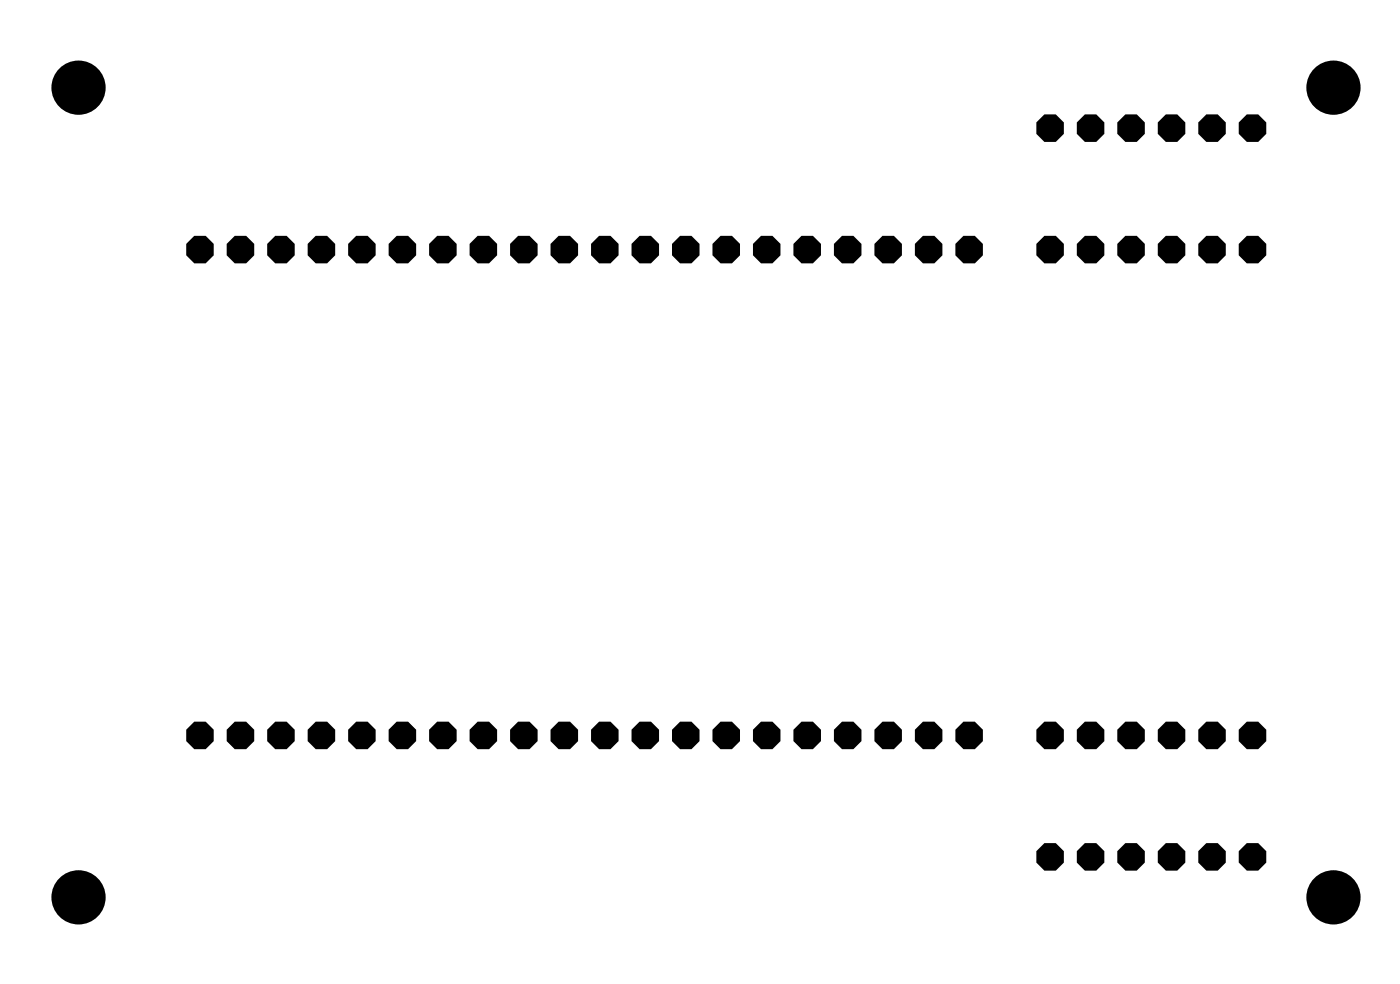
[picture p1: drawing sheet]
<svg xmlns="http://www.w3.org/2000/svg" width="88mm" height="62mm" viewBox="0 0 88 62" stroke-linecap="round" stroke-linejoin="round" font-family="sans-serif">
<g fill="#000">
<circle cx="4.9" cy="5.5" r="1.7"/>
<circle cx="12.5" cy="15.7" r=".93"/>
<circle cx="15.1" cy="15.7" r=".93"/>
<circle cx="17.6" cy="15.7" r=".93"/>
<circle cx="20.2" cy="15.7" r=".93"/>
<circle cx="22.7" cy="15.7" r=".93"/>
<circle cx="25.2" cy="15.7" r=".93"/>
<circle cx="27.8" cy="15.7" r=".93"/>
<circle cx="30.3" cy="15.7" r=".93"/>
<circle cx="32.9" cy="15.7" r=".93"/>
<circle cx="35.4" cy="15.7" r=".93"/>
<circle cx="37.9" cy="15.7" r=".93"/>
<circle cx="40.5" cy="15.7" r=".93"/>
<circle cx="43" cy="15.7" r=".93"/>
<circle cx="45.6" cy="15.7" r=".93"/>
<circle cx="48.1" cy="15.7" r=".93"/>
<circle cx="50.6" cy="15.7" r=".93"/>
<circle cx="53.2" cy="15.7" r=".93"/>
<circle cx="55.7" cy="15.7" r=".93"/>
<circle cx="58.3" cy="15.7" r=".93"/>
<circle cx="60.8" cy="15.7" r=".93"/>
<circle cx="65.9" cy="15.7" r=".93"/>
<circle cx="65.9" cy="8" r=".93"/>
<circle cx="68.4" cy="8" r=".93"/>
<circle cx="68.4" cy="15.7" r=".93"/>
<circle cx="71" cy="8" r=".93"/>
<circle cx="71" cy="15.7" r=".93"/>
<circle cx="73.5" cy="8" r=".93"/>
<circle cx="73.5" cy="15.7" r=".93"/>
<circle cx="76" cy="8" r=".93"/>
<circle cx="76" cy="15.7" r=".93"/>
<circle cx="78.6" cy="15.7" r=".93"/>
<circle cx="78.6" cy="8" r=".93"/>
<circle cx="83.7" cy="5.5" r="1.7"/>
<circle cx="4.9" cy="56.3" r="1.7"/>
<circle cx="12.5" cy="46.1" r=".93"/>
<circle cx="15.1" cy="46.1" r=".93"/>
<circle cx="17.6" cy="46.1" r=".93"/>
<circle cx="20.2" cy="46.1" r=".93"/>
<circle cx="22.7" cy="46.1" r=".93"/>
<circle cx="25.2" cy="46.1" r=".93"/>
<circle cx="27.8" cy="46.1" r=".93"/>
<circle cx="30.3" cy="46.1" r=".93"/>
<circle cx="32.9" cy="46.1" r=".93"/>
<circle cx="35.4" cy="46.1" r=".93"/>
<circle cx="37.9" cy="46.1" r=".93"/>
<circle cx="40.5" cy="46.1" r=".93"/>
<circle cx="43" cy="46.1" r=".93"/>
<circle cx="45.6" cy="46.1" r=".93"/>
<circle cx="48.1" cy="46.1" r=".93"/>
<circle cx="50.6" cy="46.1" r=".93"/>
<circle cx="53.2" cy="46.1" r=".93"/>
<circle cx="55.7" cy="46.1" r=".93"/>
<circle cx="58.3" cy="46.1" r=".93"/>
<circle cx="60.8" cy="46.1" r=".93"/>
<circle cx="65.9" cy="46.1" r=".93"/>
<circle cx="65.9" cy="53.8" r=".93"/>
<circle cx="68.4" cy="46.1" r=".93"/>
<circle cx="68.4" cy="53.8" r=".93"/>
<circle cx="71" cy="46.1" r=".93"/>
<circle cx="71" cy="53.8" r=".93"/>
<circle cx="73.5" cy="46.1" r=".93"/>
<circle cx="73.5" cy="53.8" r=".93"/>
<circle cx="76" cy="46.1" r=".93"/>
<circle cx="76" cy="53.8" r=".93"/>
<circle cx="78.6" cy="46.1" r=".93"/>
<circle cx="78.6" cy="53.8" r=".93"/>
<circle cx="83.7" cy="56.3" r="1.7"/>
</g>
</svg>
